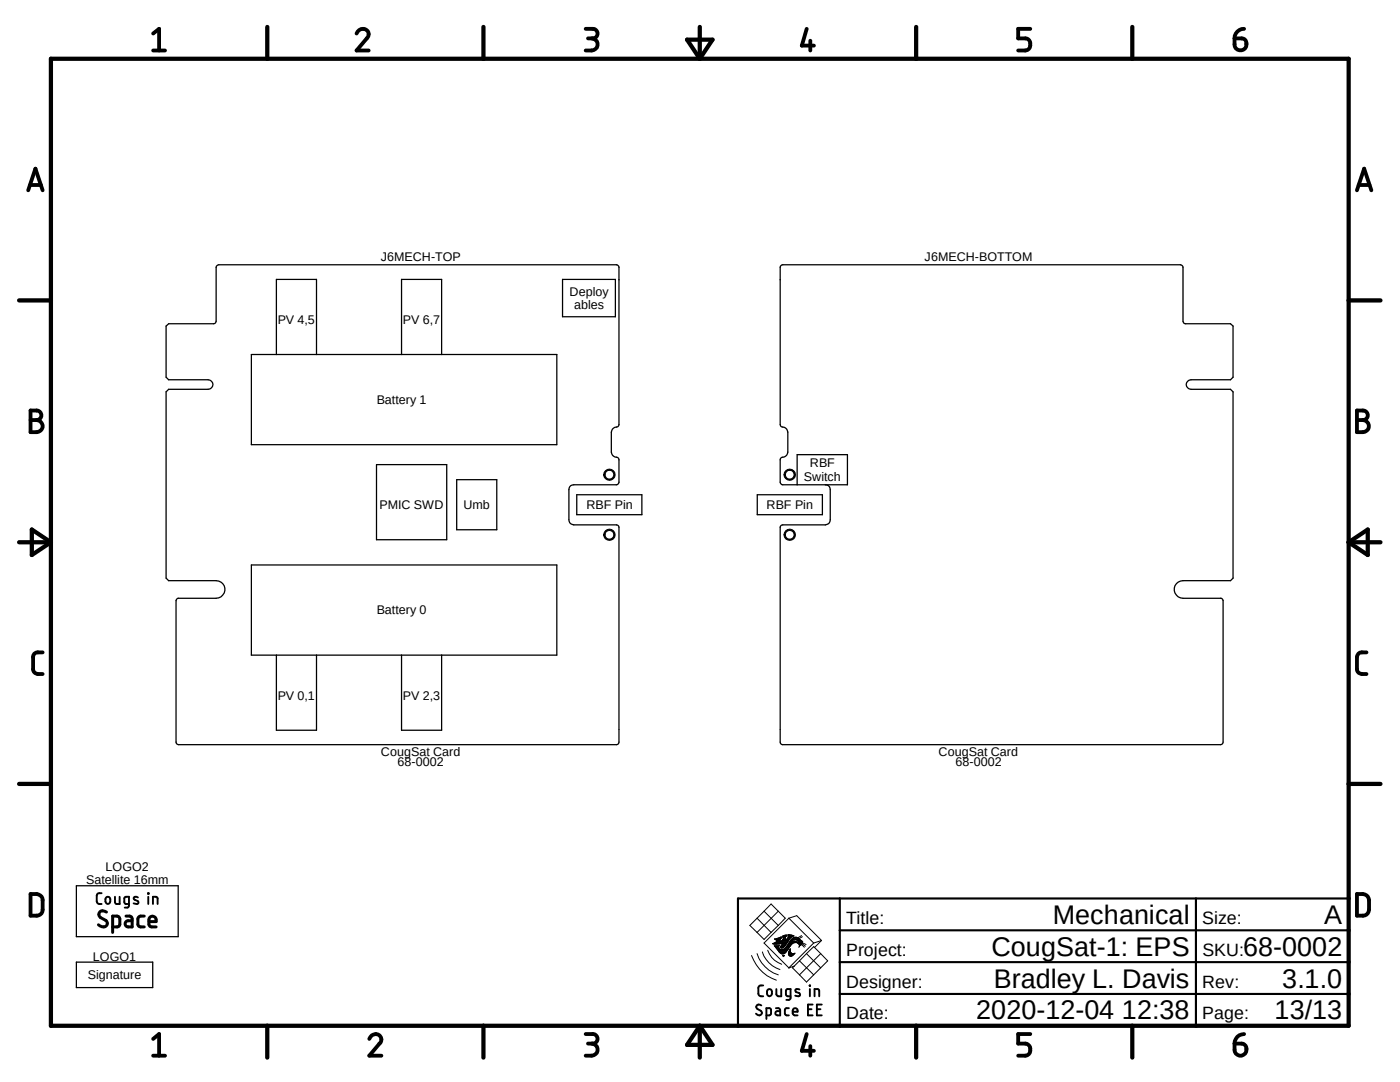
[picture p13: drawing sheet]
<svg xmlns="http://www.w3.org/2000/svg" width="279mm" height="216mm" viewBox="0 0 279 216" stroke-linecap="round" stroke-linejoin="round" font-family="sans-serif">
<defs><g id="words">
<g font-size="5.4">
<text x="210.1" y="184.4">Mechanical</text>
<text x="264.3" y="184.4">A</text>
<text x="197.9" y="190.7">CougSat-1: EPS</text>
<text x="248.1" y="190.7">68-0002</text>
<text x="198.3" y="197.1">Bradley L. Davis</text>
<text x="255.9" y="197.1">3.1.0</text>
<text x="194.8" y="203.4">2020-12-04 12:38</text>
<text x="254.4" y="203.4">13/13</text>
</g>
<g font-size="3.6">
<text x="168.9" y="184.4">Title:</text>
<text x="239.9" y="184.4">Size:</text>
<text x="168.9" y="190.7">Project:</text>
<text x="240" y="190.7">SKU:</text>
<text x="168.9" y="197.1">Designer:</text>
<text x="239.9" y="197.1">Rev:</text>
<text x="168.9" y="203.4">Date:</text>
<text x="239.9" y="203.4">Page:</text>
</g>
<g font-size="2.5">
<text x="76" y="52.1">J6MECH-TOP</text>
<text x="184.5" y="52.1">J6MECH-BOTTOM</text>
<text x="113.7" y="59">Deploy</text>
<text x="55.4" y="64.6">PV 4,5</text>
<text x="80.4" y="64.6">PV 6,7</text>
<text x="114.6" y="61.7">ables</text>
<text x="75.2" y="80.6">Battery 1</text>
<text x="160.4" y="95.9">Switch</text>
<text x="161.6" y="93.3">RBF</text>
<text x="75.7" y="101.6">PMIC SWD</text>
<text x="92.5" y="101.6">Umb</text>
<text x="117" y="101.6">RBF Pin</text>
<text x="153" y="101.6">RBF Pin</text>
<text x="75.2" y="122.6">Battery 0</text>
<text x="55.4" y="139.6">PV 0,1</text>
<text x="80.4" y="139.6">PV 2,3</text>
<text x="76" y="150.9">CougSat Card</text>
<text x="79.3" y="152.9">68-0002</text>
<text x="187.3" y="150.9">CougSat Card</text>
<text x="190.7" y="152.9">68-0002</text>
<text x="21.1" y="173.8">LOGO2</text>
<text x="17.2" y="176.4">Satellite 16mm</text>
<text x="18.5" y="191.7">LOGO1</text>
<text x="17.5" y="195.4">Signature</text>
</g>
</g></defs>
<path d="M3.4 3.1l272.6 209.7M276 3.1l-272.6 209.7" fill="none" stroke="#fff" stroke-width=".2"/>
<g fill="none" stroke="#000" stroke-width=".25">
<path d="M43.2 53.1l.4-.3 79.6 .1 .3 .4v31.4a.63 .63 0 0 1-.8 .6 1.1 1.1 0 0 0-.7 .9v4a1.32 1.32 0 0 0 1.4 1.2l.1 .3v4.5l-.3 .5h-8.7a.92 .92 0 0 0-1 1v6a.97 .97 0 0 0 1 1h8.5l.4 .2 .1 .3v42.9a.5 .5 0 0 1-.5 .5h-87.4a.5 .5 0 0 1-.5-.5l.1-28.4 .3-.3h7.6a1.76 1.76 0 0 0 1.8-1.8 1.76 1.76 0 0 0-1.8-1.7h-9.4l-.6-.5v-37.2l.6-.5h7.8a.95 .95 0 0 0 1-1 .95 .95 0 0 0-1-.9h-7.8l-.6-.5v-10.2l.6-.5h8.9a.5 .5 0 0 0 .5-.5zM112.3 55.8h10.5v7.4h-10.5zM50.2 70.7h60.9v18h-60.9zM55.2 70.7v-14.9h8v14.9M80.1 70.7v-14.9h8v14.9M75.1 92.7h14.1v15h-14.1zM91.1 95.7h8v10h-8zM115.1 98.7h13v4h-13zM151.1 98.7h13v4h-13zM159.1 96.7v-6h10v6h-13.1l-.3-.5v-4.5a.63 .63 0 0 1 .8-.5 1.1 1.1 0 0 0 .7-1v-4a1.32 1.32 0 0 0-1.3-1.1l-.2-.4v-31.4l.3-.4 79.6-.1 .3 .2 .2 .3v10.8a.5 .5 0 0 0 .5 .5h9l.5 .5v10.2l-.5 .5h-7.9a.95 .95 0 0 0-1 .9 .95 .95 0 0 0 1 1h7.9l.5 .5v37.2l-.5 .5h-9.5a1.76 1.76 0 0 0-1.8 1.7 1.76 1.76 0 0 0 1.8 1.8h7.7l.3 .3v28.4a.5 .5 0 0 1-.5 .5h-87.4a.5 .5 0 0 1-.5-.5v-42.9l.2-.3 .3-.2h8.5a1 1 0 0 0 1-1v-6a.92 .92 0 0 0-1-1M50.2 112.7h60.9v18h-60.9zM55.2 130.7v15h8v-15"/>
<path d="M80.1 130.7v15h8v-15M15.2 176.7h20.4v10.2h-20.4zM15.2 192h15.3v5.1h-15.3z"/>
</g>
<g fill="#000">
<path d="M120.8 93.9a1.14 1.14 0 0 1 1.8 .3 1.14 1.14 0 0 1-.7 1.7 1.14 1.14 0 0 1-1.4-1.2h.2a.87 .87 0 0 1 1.2-.9 .87 .87 0 0 1 .4 1.4 .87 .87 0 0 1-1.5-.2l-.1-.3h-.2l.1-.4z" fill-rule="evenodd"/>
<path d="M156.8 93.9a1.14 1.14 0 0 1 1.8 .3 1.14 1.14 0 0 1-.7 1.7 1.14 1.14 0 0 1-1.4-1.2h.2a.87 .87 0 0 1 1.1-.9 .87 .87 0 0 1 .4 1.4 .87 .87 0 0 1-1.4-.2l-.1-.3h-.2v-.4z" fill-rule="evenodd"/>
<path d="M120.8 105.9a1.14 1.14 0 0 1 1.8 .3 1.14 1.14 0 0 1-.7 1.6 1.14 1.14 0 0 1-1.4-1.1h.2a.87 .87 0 0 1 1.2-.8 .87 .87 0 0 1 .4 1.4 .87 .87 0 0 1-1.5-.2l-.1-.4h-.2z" fill-rule="evenodd"/>
<path d="M156.8 105.9a1.14 1.14 0 0 1 1.8 .3 1.14 1.14 0 0 1-.7 1.6 1.14 1.14 0 0 1-1.4-1.1h.2a.87 .87 0 0 1 1.2-.8 .87 .87 0 0 1 .3 1.4 .87 .87 0 0 1-1.4-.2l-.1-.4h-.2z" fill-rule="evenodd"/>
</g>
<g fill="none" stroke="#000" stroke-width=".2">
<path d="M120.8 93.9a1.14 1.14 0 0 1 1.8 .3 1.14 1.14 0 0 1-.7 1.7 1.14 1.14 0 0 1-1.4-1.2h.2a.87 .87 0 0 1 1.2-.9 .87 .87 0 0 1 .4 1.4 .87 .87 0 0 1-1.5-.2l-.1-.3h-.2l.1-.4zM156.8 93.9a1.14 1.14 0 0 1 1.8 .3 1.14 1.14 0 0 1-.7 1.7 1.14 1.14 0 0 1-1.4-1.2h.2a.87 .87 0 0 1 1.1-.9 .87 .87 0 0 1 .4 1.4 .87 .87 0 0 1-1.4-.2l-.1-.3h-.2v-.4zM120.8 105.9a1.14 1.14 0 0 1 1.8 .3 1.14 1.14 0 0 1-.7 1.6 1.14 1.14 0 0 1-1.4-1.1h.2a.87 .87 0 0 1 1.2-.8 .87 .87 0 0 1 .4 1.4 .87 .87 0 0 1-1.5-.2l-.1-.4h-.2zM156.8 105.9a1.14 1.14 0 0 1 1.8 .3 1.14 1.14 0 0 1-.7 1.6 1.14 1.14 0 0 1-1.4-1.1h.2a.87 .87 0 0 1 1.2-.8 .87 .87 0 0 1 .3 1.4 .87 .87 0 0 1-1.4-.2l-.1-.4h-.2zM150 190.7a7.9 7.9 0 0 0 4.9 4.9M151.1 190.3a6.6 6.6 0 0 0 4.2 4.2M151.1 186.1l1.4 1.4 1.4-1.4M151.1 183.2l2.8 2.9M152.1 189.9a5.5 5.5 0 0 0 3.6 3.6M152.5 181.8l1.4-1.4 2.8 2.8-1.4 1.5M152.5 181.8l-2.9 2.9 1.5 1.4M152.5 181.8l2.8 2.9"/>
<path d="M153.2 189.6a4.4 4.4 0 0 0 2.8 2.8M154.3 188.3h1.6M154.3 188.3h1.3M154.5 188.2l-.3 .1 .7 .1 1.3-.3-.3 .6M154.5 188.2h2.6M154.6 187.4h1.1M154.6 188.8h.7M154.7 188.1h2.4M154.7 188.9h.5M154.7 187.5h1M154.7 188.9l.7 1M154.8 189h.5"/>
<path d="M154.8 188h2.4M154.9 189.1h.4M154.9 187.3h.9M154.9 187.6h.8M154.9 189.2h.5M154.9 187.9l-.4 .3M154.9 187.9h2.3M155 187.8h.6M155 189.3h.5M155.1 189.4h.5M155.1 187.7h.6M155.2 189.6h2"/>
<path d="M155.2 187.2h.7M155.2 188.9l.1 .2M155.3 189.7h1.8M155.3 184.7l-1.4 1.4M155.3 181.8l-4.2 4.3M155.3 189.1l.5 .4M155.4 189.8h1.6M155.4 189.9h1.5M155.4 188.8l-.9-.1 .2 .2M155.4 189.9l.2 .2M155.5 188.7h.1M155.5 187.1h.4"/>
<path d="M155.5 190h1.3M155.5 188.7h-.3M155.5 188.7l-.3 .2M155.6 190.1a.7 .7 0 0 0 .9 .1M155.6 190.1h1.2M155.7 190.2h1M155.7 189h.7M155.7 188.9h.8M155.7 187h.2M155.8 188.8h.7M155.8 190.2h.7M155.8 189.1h.5"/>
<path d="M155.8 187.8h1.5M155.9 188.8h.7M155.9 186.9h.1M155.9 186.9l-.3 1 .6-.3M155.9 186.9l-1.3 .5 .6 .3-.3 .2M155.9 188.7h.8M156 188.6h.8M156 187.7h1.4M156 188.5h.8M156.1 188.4h.8M156.1 187.7h1.3M156.1 188.3h.8"/>
<path d="M156.2 188.3h.8M156.2 187.6h1.2M156.2 186.8h.7M156.2 186.8l.1 .3h.1l-.1 .3M156.2 187.5h.5M156.2 186.9h.6M156.3 190.8h.1M156.3 189.5h.9M156.3 187h.5M156.3 187.4l-.1 .2M156.3 187.4h.4M156.3 187.3h.4"/>
<path d="M156.3 187.2h.5M156.4 190.7l.1-.1-.2 .2M156.4 187.1h.4M156.4 189.4l-1.2 .1M156.4 189.4h.9M156.4 186.7l-.2 .1M156.4 186.7h.5M156.5 190.7h-.3l.2 .2M156.5 189.3h.9M156.7 189.2h.7M156.7 186.6h.3l-.1 .3h-.7M156.7 186.6l-.3 .1"/>
<path d="M156.7 186.6h.2M156.7 190.2h-.2M156.7 187.4l.1 .2 .1-.1M156.8 186.9l-.1 .5M156.8 189.1h.7M156.8 189h.7M156.8 190l-.1 .2M156.9 189l-.5 .4M156.9 188.9h.7M156.9 187.5h.6M157 188.8h.6M157 187.4h.6"/>
<path d="M157.1 188.2l-.7 .8a.51 .51 0 0 1-.7 0l.2-.3M157.1 188.8h.6M157.1 188.8l-.2 .2M157.1 187.3h.5M157.1 188.7h.7M157.1 189.7l-.3 .3M157.2 187.2l-.3 .3M157.2 188.6h.6M157.2 187.2h.5M157.2 188.5h.7M157.3 188.4h.7M157.3 187.8l-.2 .4"/>
<path d="M157.3 187.1h.5M157.3 186.7h1M157.3 186.6h.8M157.3 187.1l-.1 .1M157.3 187h.6M157.4 190.1v.5M157.4 190.4h1.1M157.4 190.3h1.1M157.4 190.2h.6M157.4 190.2h.5M157.4 188.3h.7M157.4 190.5h1"/>
<path d="M157.4 190.1h.4M157.4 190h.4M157.4 186.9h.8M157.4 188.3h.8M157.4 186.9h.6M157.4 183.2l5 5M157.4 183.2l-4.9 5 5 5M157.4 183.2l1.6-.5 5 5M157.4 190.6h.9M157.4 189.9h.3M157.4 186.8l-.1 .3M157.4 188.2h.9"/>
<path d="M157.5 189.8h.2M157.5 188.1h1.1M157.5 190.7h.7M157.5 189.7h.2M157.6 189.7h.1M157.6 188h1.4M157.6 189.6h.1M157.6 187.9h1.4M157.6 189.5h.1M157.6 187.8h1.2M157.7 190.8h.3M157.7 189.7v-.4l-.3 .8"/>
<path d="M157.7 189.7l.1 .3M157.7 189.4h.1M157.7 187.7l-.6 1.1M157.7 187.7h.4M157.8 190l.3 .3 .6-.1-.7 .6h-.3l-.3-.2M157.8 187.7h.3M157.9 187.6h.3M157.9 187.5h.4M158 187.4h1.6M158.2 186.9l-.5 .3-.4 .6M158.2 187.2h1.1M158.3 186.8h-1v-.3l1.2 .2-.3 .2"/>
<path d="M158.3 187.5l-.3 .2 .7 .1 .5 .4M158.3 187.1h.9M158.3 187.1a1.08 1.08 0 0 1 1.4 .4l.5 .4M158.3 187.1l-.6 .6M158.3 187.5h.5l.3 .2M158.5 190.2h.1M158.8 187.5h.8M159 187.6h.8M159 188.1l.2 .1M159.1 187.7h.8M159.1 187.7l.2 .2M159.2 188.2h.1"/>
<path d="M159.2 188.1a1.64 1.64 0 0 0-1.9 1.3l-.2 .3M159.2 187.7h.8M159.3 187.8h.8M159.3 188.2l.2 .3M159.3 188.2h.1M159.3 188.3h.8M159.3 187.9h.9M159.3 187.9l.1 .3M159.3 188h.8M159.4 188.3h.6M159.4 188.2h.7M159.4 188.1h.7"/>
<path d="M159.5 188.4h.5M159.5 188.8l-.1 .3M159.5 188.6h.3M159.5 188.5h.4M159.5 188.5l.1 .2M159.6 191.7l-1.4 1.4 1.4 1.4M159.6 191.7l2.8 2.8M159.6 188.8h.1M159.6 188.7h.1M159.6 188.7l-.1 .1M159.9 188.4l.6 .6M160 186.7l-.8 .5"/>
<path d="M160 188.4l-.4 .3M160.1 188.3l.6 .5M160.1 188.3l-.1 .1M160.1 188.1l.8 .4M160.1 186.9l-.7 .4h-1.3M160.2 187.9l-.1 .4M161 190.3l1.4-1.4 1.4 1.4M161 190.3l-1.4 1.4M161 190.3l2.8 2.8M162.4 188.2l-5 4.9 1.1-.3M163.8 190.3l1.4 1.4-4.2 4.3-1.4-1.5M163.8 190.3l-4.2 4.2"/>
<path d="M164 187.7l-1.6 .5M164 187.7l-1.4 1.4"/>
</g>
<g fill="none" stroke="#000" stroke-width=".85">
<path d="M10.2 11.7h259v193h-259zM53.3 5.4v6.3M96.5 5.4v6.3M137.1 7.9h5.1l-2.5 3.8zM139.7 5.4v6.3M182.8 5.4v6.3M226 5.4v6.3M3.8 59.9h6.4M269.2 59.9h6.3M3.8 108.2h6.4M6.3 105.7l3.9 2.5-3.9 2.5zM269.2 108.2h6.3"/>
<path d="M269.2 108.2l3.8-2.5v5zM3.8 156.4h6.4M269.2 156.4h6.3M53.3 204.7v6.3M96.5 204.7v6.3M139.7 204.7v6.3M139.7 204.7l2.5 3.8h-5.1zM182.8 204.7v6.3M226 204.7v6.3"/>
</g>
<g fill="none" stroke="#000" stroke-width=".76">
<path d="M30.6 6.7l1.1-.9v4.3M30.6 10.1h2.3M71.2 6.7a1.19 1.19 0 0 1 1.5-.9 1.19 1.19 0 0 1 .7 1.6l-2.2 2.7h2.4M116.9 5.8h1.4a.95 .95 0 0 1 1 .9 .95 .95 0 0 1-1 1h-1M118.1 7.7a1.21 1.21 0 0 1 1.2 1.2 1.21 1.21 0 0 1-1.2 1.2h-1.2M161 5.8l-1 3.3h2.4M161.7 8.1v2M205.6 5.8h-2.4v1.9h1.4a1.23 1.23 0 0 1 1 1.2 1.23 1.23 0 0 1-1 1.2h-1.4M246.4 7.7h1.4a1.21 1.21 0 0 1 .9 1.4 1.21 1.21 0 0 1-1.3 .9 1.09 1.09 0 0 1-1-1.2zM248.3 5.8a1.88 1.88 0 0 0-1.9 1.9M5.6 38l1.5-4.3 1.4 4.3M6 36.9h2.2"/>
<path d="M270.8 38l1.4-4.3 1.5 4.3M271.1 36.9h2.2M6.1 81.9h1.2a.95 .95 0 0 1 1 1 .95 .95 0 0 1-1 .9 1.21 1.21 0 0 1 1.2 1.2 1.21 1.21 0 0 1-1.2 1.2h-1.2zM6.1 83.8h1.2M270.8 81.9h1.2a.95 .95 0 0 1 1 1 .95 .95 0 0 1-1 .9 1.21 1.21 0 0 1 1.2 1.2 1.21 1.21 0 0 1-1.2 1.2h-1.2zM270.8 83.8h1.2M8.5 130.2h-1a.87 .87 0 0 0-.9 .9v2.4a.97 .97 0 0 0 .9 1h1M272.7 130.2h-.9a.94 .94 0 0 0-1 .9v2.4a.97 .97 0 0 0 1 1h.9M6.1 178.4a2.22 2.22 0 0 1 2.2 .5l.2 .7v1.9a1.13 1.13 0 0 1-1.2 1.2h-1.2zM270.8 178.4a2.07 2.07 0 0 1 2.2 .5l.2 .7v1.9a1.21 1.21 0 0 1-1.2 1.2h-1.2zM30.6 207.3l1.1-1v4.4M30.6 210.7h2.3"/>
<path d="M73.7 207.3a1.19 1.19 0 0 1 1.5-1 1.19 1.19 0 0 1 .7 1.7l-2.2 2.7h2.4M116.9 206.3h1.4a.95 .95 0 0 1 1 1 .95 .95 0 0 1-1 .9h-1M118.1 208.2a1.21 1.21 0 0 1 1.2 1.2 1.21 1.21 0 0 1-1.2 1.3h-1.2M161 206.3l-1 3.4h2.4M161.7 208.7v2M205.6 206.3h-2.4v1.9h1.4a1.23 1.23 0 0 1 1 1.2 1.23 1.23 0 0 1-1 1.3h-1.4M246.4 208.2h1.4a1.2 1.2 0 0 1 1 1.4 1.2 1.2 0 0 1-1.3 1 1.2 1.2 0 0 1-1.1-1.1zM248.3 206.3a1.88 1.88 0 0 0-1.9 1.9"/>
</g>
<path d="M167.6 179.3v25.4M238.7 179.3v25.4M269.2 179.3h-121.9v25.4M167.6 198.3h101.6M167.6 192h101.6M167.6 185.6h101.6" fill="none" stroke="#000" stroke-width=".42"/>
<g fill="none" stroke="#000" stroke-width=".38">
<path d="M20.3 178.2l-.7 .1-.3 .4 .1 1.4 .4 .3h.5M21.3 179a.49 .49 0 0 1 .7 .4v.5a.49 .49 0 0 1-.5 .5 .49 .49 0 0 1-.5-.5v-.5zM22.9 178.9v1.1l.4 .4h.6v-1.5M27.5 179.1a.53 .53 0 0 0-.8 .1 1.17 1.17 0 0 0 .9 .7v.2a.63 .63 0 0 1-.9 .2M29.5 178.2l.2 .2zM29.6 178.9v1.5M25.7 180.4l-.7-.1a1.26 1.26 0 0 1-.2-1.2l.3-.2h.6v2l-.1 .2h-.7M30.5 180.4v-1.5h.6l.3 .2 .1 1.3M152.3 196.6l-.7 .1-.3 .4 .1 1.4 .4 .3h.5M153.2 197.6a.49 .49 0 0 1 .5-.2 .49 .49 0 0 1 .4 .4v.5a.49 .49 0 0 1-.5 .5 .49 .49 0 0 1-.5-.5zM154.9 197.4v1l.4 .4h.6v-1.4M157.8 198.8h-.6l-.3-.2-.1-.9 .2-.3h.8v1.7l-.4 .4h-.5"/>
<path d="M159.6 197.4a.61 .61 0 0 0-.9 .2l.2 .4 .6 .2 .2 .3a.63 .63 0 0 1-1 .2M161.6 196.6l.1 .1zM161.6 197.4v1.4M162.6 198.8v-1.4h.6l.2 .1 .1 1.3M151.9 200.6a.6 .6 0 0 0-1 .3l.3 .4 .6 .4a.57 .57 0 0 1-.1 .9 .57 .57 0 0 1-.8-.3M153 202.6h.5l.3-.2 .1-.9-.2-.3h-.7v2.1M154.9 201.2h.6l.2 .3v1.1h-.5a.42 .42 0 0 1-.5-.4 .42 .42 0 0 1 .5-.4h.5M157.4 201.2h-.6l-.2 .3 .1 .9 .3 .2h.4M158.2 201.9h1a.51 .51 0 0 0-.4-.7 .51 .51 0 0 0-.6 .4l.1 .8 .3 .2h.6M161.2 201.4h.8M162.2 200.4h-1v2.2h1M163 201.4h.7"/>
<path d="M164 200.4h-1v2.2h1"/>
</g>
<path d="M21.3 182a.85 .85 0 0 0-1-.3 .85 .85 0 0 0-.6 .8l.4 .6 1 .5a.74 .74 0 0 1 .2 1 .74 .74 0 0 1-1 .3l-.7-.4M22.5 185h.9a.51 .51 0 0 0 .5-.6v-1.1l-.2-.4-1.2-.1v3.3M25.1 182.8h.8a.51 .51 0 0 1 .5 .5v1.7h-.8a.61 .61 0 0 1-.6-.7 .61 .61 0 0 1 .6-.6h.8M28.8 182.8h-.7l-.4 .2-.2 .3v1.1a.51 .51 0 0 0 .6 .6h.7M29.7 183.9h1.5a.75 .75 0 0 0-.5-1 .75 .75 0 0 0-1 .6v.9a.51 .51 0 0 0 .6 .6h.9" fill="none" stroke="#000" stroke-width=".59"/>
<use href="#words"/>
</svg>
